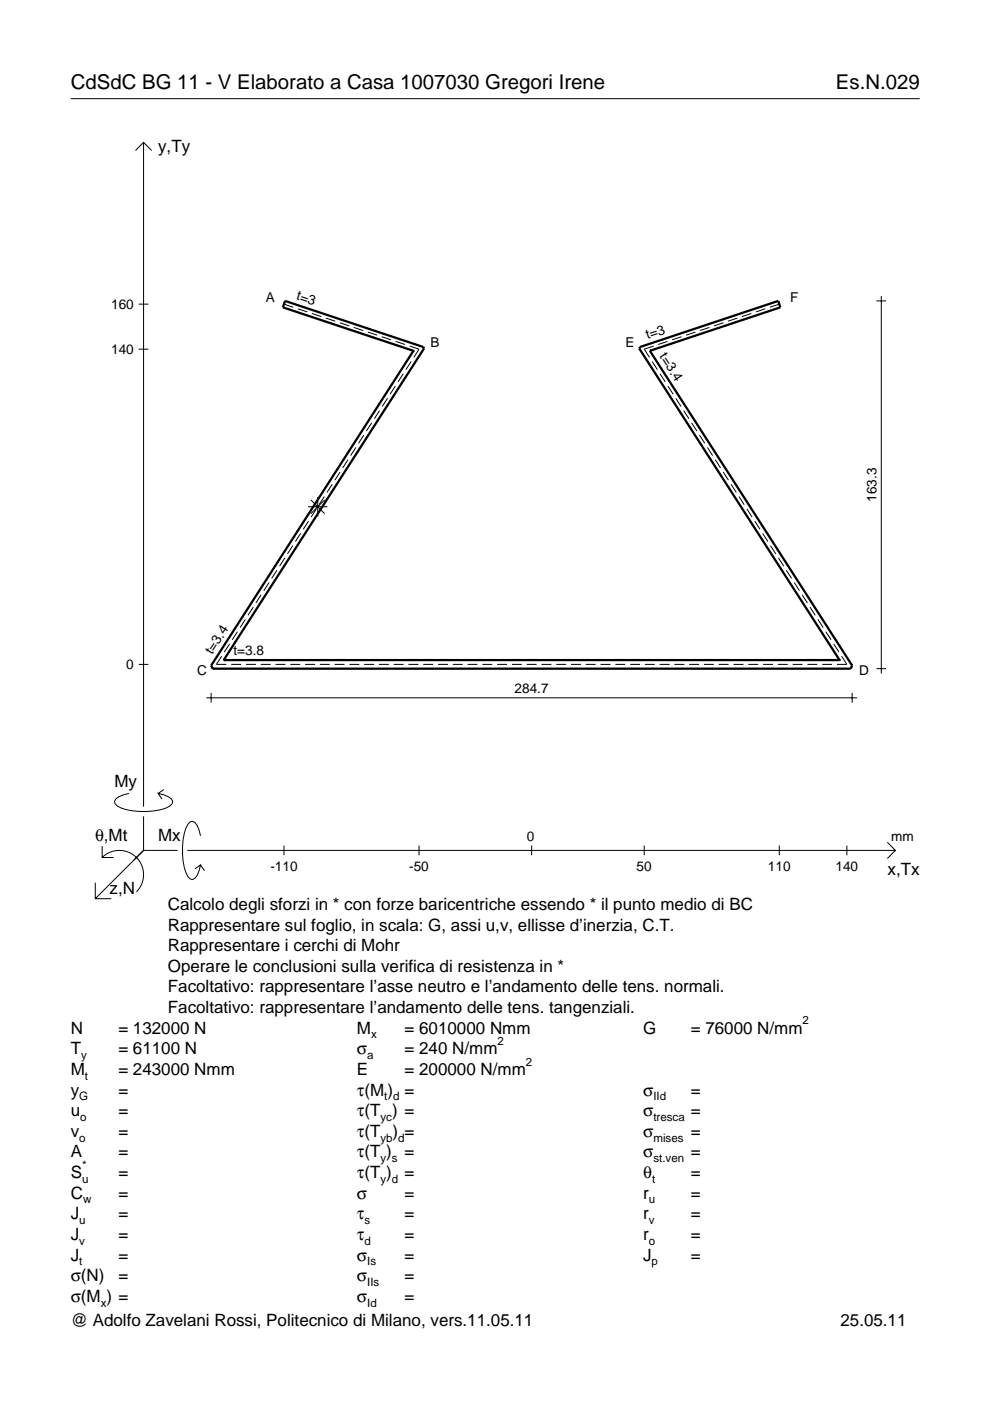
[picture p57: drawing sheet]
<svg xmlns="http://www.w3.org/2000/svg" width="210mm" height="297mm" viewBox="0 0 210 297" stroke-linecap="round" stroke-linejoin="round" font-family="sans-serif">
<defs><g id="words">
<g font-size="4.3">
<text x="15" y="18.9">CdSdC BG 11 - V Elaborato a Casa 1007030 Gregori Irene</text>
<text x="177.2" y="18.9">Es.N.029</text>
</g>
<g font-size="3.6">
<text x="33.5" y="32.3">y,Ty</text>
<text x="24.3" y="166.9">My</text>
<text x="20.1" y="178.2">θ,Mt</text>
<text x="33.5" y="178.2">Mx</text>
<text x="188.2" y="185.5">x,Tx</text>
<text x="23.2" y="189.6">z,N</text>
<text x="35.6" y="192.9">Calcolo degli sforzi in * con forze baricentriche essendo * il punto medio di BC</text>
<text x="35.6" y="197.3">Rappresentare sul foglio, in scala: G, assi u,v, ellisse d’inerzia, C.T.</text>
<text x="35.6" y="201.7">Rappresentare i cerchi di Mohr</text>
<text x="35.6" y="206">Operare le conclusioni sulla verifica di resistenza in *</text>
<text x="35.6" y="210.4">Facoltativo: rappresentare l’asse neutro e l’andamento delle tens. normali.</text>
<text x="35.6" y="214.8">Facoltativo: rappresentare l’andamento delle tens. tangenziali.</text>
<text x="15" y="219.2">N</text>
<text x="25.1" y="219.2">= 132000 N</text>
<text x="75.7" y="219.2">M</text>
<text x="85.8" y="219.2">= 6010000 Nmm</text>
<text x="136.4" y="219.2">G</text>
<text x="146.5" y="219.2">= 76000 N/mm</text>
<text x="15" y="227.9">M</text>
<text x="15" y="223.5">T</text>
<text x="25.1" y="223.5">= 61100 N</text>
<text x="25.1" y="227.9">= 243000 Nmm</text>
<text x="75.7" y="223.5">σ</text>
<text x="75.7" y="227.9">E</text>
<text x="85.8" y="223.5">= 240 N/mm</text>
<text x="85.8" y="227.9">= 200000 N/mm</text>
<text x="15" y="232.3">y</text>
<text x="25.1" y="232.3">=</text>
<text x="75.7" y="232.3">τ(M ) =</text>
<text x="136.4" y="232.3">σ</text>
<text x="146.5" y="232.3">=</text>
<text x="15" y="236.7">u</text>
<text x="25.1" y="236.7">=</text>
<text x="75.7" y="236.7">τ(T ) =</text>
<text x="136.4" y="236.7">σ</text>
<text x="146.5" y="236.7">=</text>
<text x="15" y="241">v</text>
<text x="15" y="245.4">A</text>
<text x="25.1" y="241">=</text>
<text x="25.1" y="245.4">=</text>
<text x="75.7" y="245.4">τ(T )</text>
<text x="75.7" y="241">τ(T</text>
<text x="83.3" y="241">) =</text>
<text x="85.8" y="245.4">=</text>
<text x="136.4" y="241">σ</text>
<text x="136.4" y="245.4">σ</text>
<text x="146.5" y="241">=</text>
<text x="146.5" y="245.4">=</text>
<text x="15" y="249.8">S</text>
<text x="25.1" y="249.8">=</text>
<text x="75.7" y="249.8">τ(T )</text>
<text x="85.8" y="249.8">=</text>
<text x="136.4" y="249.8">θ</text>
<text x="146.5" y="249.8">=</text>
<text x="15" y="254.2">C</text>
<text x="25.1" y="254.2">=</text>
<text x="75.7" y="254.2">σ</text>
<text x="85.8" y="254.2">=</text>
<text x="136.4" y="254.2">r</text>
<text x="146.5" y="254.2">=</text>
<text x="15" y="258.5">J</text>
<text x="15" y="262.9">J</text>
<text x="25.1" y="258.5">=</text>
<text x="25.1" y="262.9">=</text>
<text x="75.7" y="258.5">τ</text>
<text x="75.7" y="262.9">τ</text>
<text x="85.8" y="258.5">=</text>
<text x="85.8" y="262.9">=</text>
<text x="136.4" y="258.5">r</text>
<text x="136.4" y="262.9">r</text>
<text x="146.5" y="258.5">=</text>
<text x="146.5" y="262.9">=</text>
<text x="15" y="267.3">J</text>
<text x="25.1" y="267.3">=</text>
<text x="75.7" y="267.3">σ</text>
<text x="85.8" y="267.3">=</text>
<text x="136.4" y="267.3">J</text>
<text x="146.5" y="267.3">=</text>
<text x="15" y="271.7">σ(N)</text>
<text x="25.1" y="271.7">=</text>
<text x="75.7" y="271.7">σ</text>
<text x="85.8" y="271.7">=</text>
<text x="15" y="281.2">@ Adolfo Zavelani Rossi, Politecnico di Milano, vers.11.05.11</text>
<text x="15" y="276">σ(M ) =</text>
<text x="75.7" y="276">σ</text>
<text x="85.8" y="276">=</text>
<text x="178.2" y="281.2">25.05.11</text>
</g>
<g font-size="2.9">
<text x="23.6" y="65.5">160</text>
<text x="56.4" y="64.1">A</text>
<text x="62.7" y="63.5" transform="rotate(18 62.7 63.5)">t=3</text>
<text x="167.6" y="64.1">F</text>
<text x="137.3" y="72" transform="rotate(-18 137.3 72)">t=3</text>
<text x="23.6" y="75">140</text>
<text x="91.3" y="73.6">B</text>
<text x="132.6" y="73.6">E</text>
<text x="139.8" y="75.6" transform="rotate(57 139.8 75.6)">t=3.4</text>
<text x="185.8" y="106.4" transform="rotate(-90 185.8 106.4)">163.3</text>
<text x="26.8" y="141.9">0</text>
<text x="41.8" y="143.1">C</text>
<text x="45" y="138.8" transform="rotate(-57 45 138.8)">t=3.4</text>
<text x="49.5" y="138.9">t=3.8</text>
<text x="182.1" y="143.1">D</text>
<text x="109.1" y="146.9">284.7</text>
<text x="111.7" y="178.2">0</text>
<text x="189" y="178.2">mm</text>
<text x="57.3" y="184.7">-110</text>
<text x="86.8" y="184.7">-50</text>
<text x="135" y="184.7">50</text>
<text x="162.8" y="184.7">110</text>
<text x="177.2" y="184.7">140</text>
</g>
<g font-size="2.4">
<text x="78.7" y="220.2">x</text>
<text x="105.5" y="221.5">2</text>
<text x="170.2" y="217.2">2</text>
<text x="17.2" y="224.5">y</text>
<text x="77.9" y="224.5">a</text>
<text x="111.5" y="225.9">2</text>
<text x="16.8" y="233.3">G</text>
<text x="18" y="228.9">t</text>
<text x="81.5" y="233.3">t d</text>
<text x="138.5" y="233.3">IId</text>
<text x="17" y="237.7">o</text>
<text x="80.7" y="237.7">yc</text>
<text x="138.5" y="237.7">tresca</text>
<text x="16.8" y="242">o</text>
<text x="80.7" y="242">yb d</text>
<text x="138.5" y="242">mises</text>
<text x="17.4" y="250.8">u</text>
<text x="17.4" y="247.8">*</text>
<text x="80.7" y="246.4">y s</text>
<text x="80.7" y="250.8">y d</text>
<text x="138.2" y="250.8">t</text>
<text x="138.5" y="246.4">st.ven</text>
<text x="17.6" y="255.2">w</text>
<text x="137.6" y="255.2">u</text>
<text x="16.8" y="259.5">u</text>
<text x="16.8" y="263.9">v</text>
<text x="77.3" y="259.5">s</text>
<text x="77.3" y="263.9">d</text>
<text x="137.6" y="259.5">v</text>
<text x="137.6" y="263.9">o</text>
<text x="16.8" y="268.3">t</text>
<text x="77.9" y="268.3">Is</text>
<text x="138.2" y="268.3">p</text>
<text x="77.9" y="272.7">IIs</text>
<text x="21.4" y="277">x</text>
<text x="77.9" y="277">Id</text>
</g>
</g></defs>
<g fill="none" stroke="#000" stroke-width=".21">
<path d="M15 20.9h180M28.7 31.9l1.7-1.7 1.8 1.7M30.4 30.2v140.8M29.4 64.5h2.1M29.4 74h2.1M60.2 64.5l2 .6M63.2 65.5l2 .6M66.1 66.5l2 .6M69.1 67.4l2 .7M72.1 68.4l1.9 .7M75 69.4l2 .7M78 70.4l2 .7"/>
<path d="M80.9 71.4l2 .7M83.9 72.4l2 .6M85.5 79.2l-1.1 1.8M86.9 73.4l1.9 .6-1.1 1.8M87.2 76.6l-1.1 1.8M138.3 76.6l1.1 1.8M138.6 73.4l-2 .6 1.1 1.8M139.9 79.2l1.2 1.8M141.5 72.4l-2 .6M144.5 71.4l-2 .7M147.5 70.4l-2 .7M150.4 69.4l-2 .7"/>
<path d="M153.4 68.4l-2 .7M156.3 67.4l-1.9 .7M159.3 66.5l-2 .6M162.3 65.5l-2 .6M165.2 64.5l-2 .6M185.8 63.8h2.1M186.9 62.8v80M73.8 97.5l-1.1 1.7M75.5 94.9l-1.2 1.7M77.1 92.3l-1.1 1.7M78.8 89.7l-1.1 1.7M80.5 87.1l-1.1 1.7"/>
<path d="M82.2 84.4l-1.2 1.8M83.8 81.8l-1.1 1.8M141.6 81.8l1.1 1.8M143.3 84.4l1.1 1.8M145 87.1l1.1 1.7M146.6 89.7l1.1 1.7M148.3 92.3l1.1 1.7M150 94.9l1.1 1.7M151.7 97.5l1.1 1.7M60.4 118.3l-1.1 1.7M62.1 115.7l-1.2 1.7M63.7 113.1l-1.1 1.7"/>
<path d="M65.3 107.4h4.1M65.4 110.5l-1.1 1.7M65.9 106l2.9 2.9M67.1 107.9l-1.1 1.7M67.4 105.4v4.1M68.8 105.3l-1.2 1.7M68.8 106l-2.9 2.9M70.4 102.7l-1.1 1.7M72.1 100.1l-1.1 1.7M153.3 100.1l1.1 1.7M155 102.7l1.1 1.7M156.7 105.3l1.1 1.7"/>
<path d="M158.3 107.9l1.2 1.7M160 110.5l1.1 1.7M161.7 113.1l1.1 1.7M163.4 115.7l1.1 1.7M165 118.3l1.2 1.7M47 139.1l-1.1 1.8h2.1M48.7 136.5l-1.1 1.8M50.3 133.9l-1.1 1.8M52 131.3l-1.1 1.8M53.7 128.7l-1.1 1.8M55.4 126.1l-1.1 1.7M57 123.5l-1.1 1.7"/>
<path d="M58.7 120.9l-1.1 1.7M166.7 120.9l1.1 1.7M168.4 123.5l1.1 1.7M170.1 126.1l1.1 1.7M171.7 128.7l1.2 1.8M173.4 131.3l1.1 1.8M175.1 133.9l1.1 1.8M176.8 136.5l1.1 1.8M178.4 139.1l1.2 1.8h-2.2M29.4 140.9h2.1M43.7 148h138M44.8 146.9v2.1"/>
<path d="M49 140.9h2.1M52.1 140.9h2.2M55.3 140.9h2.1M58.4 140.9h2.1M61.5 140.9h2.1M64.7 140.9h2.1M67.8 140.9h2.1M70.9 140.9h2.1M74.1 140.9h2.1M77.2 140.9h2.1M80.3 140.9h2.1M83.5 140.9h2.1"/>
<path d="M86.6 140.9h2.1M89.7 140.9h2.1M92.9 140.9h2.1M96 140.9h2.1M99.1 140.9h2.1M102.3 140.9h2.1M105.4 140.9h2.1M108.5 140.9h2.1M111.7 140.9h2.1M114.8 140.9h2.1M117.9 140.9h2.1M121.1 140.9h2.1"/>
<path d="M124.2 140.9h2.1M127.3 140.9h2.1M130.5 140.9h2.1M133.6 140.9h2.1M136.7 140.9h2.1M139.9 140.9h2.1M143 140.9h2.1M146.1 140.9h2.1M149.3 140.9h2.1M152.4 140.9h2.1M155.5 140.9h2.1M158.7 140.9h2.1"/>
<path d="M161.8 140.9h2.1M164.9 140.9h2.1M168.1 140.9h2.1M171.2 140.9h2.1M174.3 140.9h2.1M180.7 146.9v2.1M185.8 141.8h2.1M21.7 179.4v2.4h2.4M27.3 168.2a3.6 3.6 0 0 0-3 1.7l.1 .5a5.6 5.6 0 0 0 3.8 1.5 13.4 13.4 0 0 0 7.8-1l.5-.5 .1-.5a3.6 3.6 0 0 0-3.1-1.7l.8 1.2M30.4 173.1v7.2M34.7 167.4l-1.2 .8M42.5 177.2a3.6 3.6 0 0 0-1.7-3.1l-.5 .2a5.7 5.7 0 0 0-1.5 3.7 13.3 13.3 0 0 0 1 7.9l.5 .5 .5 .1a3.6 3.6 0 0 0 1.7-3.1l-1.2 .8"/>
<path d="M60.2 179.3v2M88.8 179.3v2M112.7 179.3v2M136.6 179.3v2M165.2 179.3v2M179.6 179.3v2M188.1 178.6l1.7 1.7-1.7 1.7M20.2 187.2v3.3h3.4M21.7 181.8a5.1 5.1 0 0 1 7.2 0 5.1 5.1 0 0 1 0 7.3M30.4 180.3l-10.2 10.2M30.4 180.3h7.2M39.7 180.3h150.1"/>
<path d="M42.5 183.4l.8 1.2"/>
</g>
<path d="M87.7 74.4h.1M87.7 74.4l-27.7-9.2 .4-1.4 29.4 9.8 .1 .3-42.5 66.1M87.7 74.4l-42.9 66.7 .3 .7h135.3l.3-.7-42.9-66.7M137.8 74.4h.1M137.8 74.4l27.7-9.2-.5-1.4-29.3 9.8-.2 .3 42.5 66.1M47.4 140h.1M47.4 140h130.6M178 140h.1" fill="none" stroke="#000" stroke-width=".48"/>
<use href="#words"/>
</svg>
